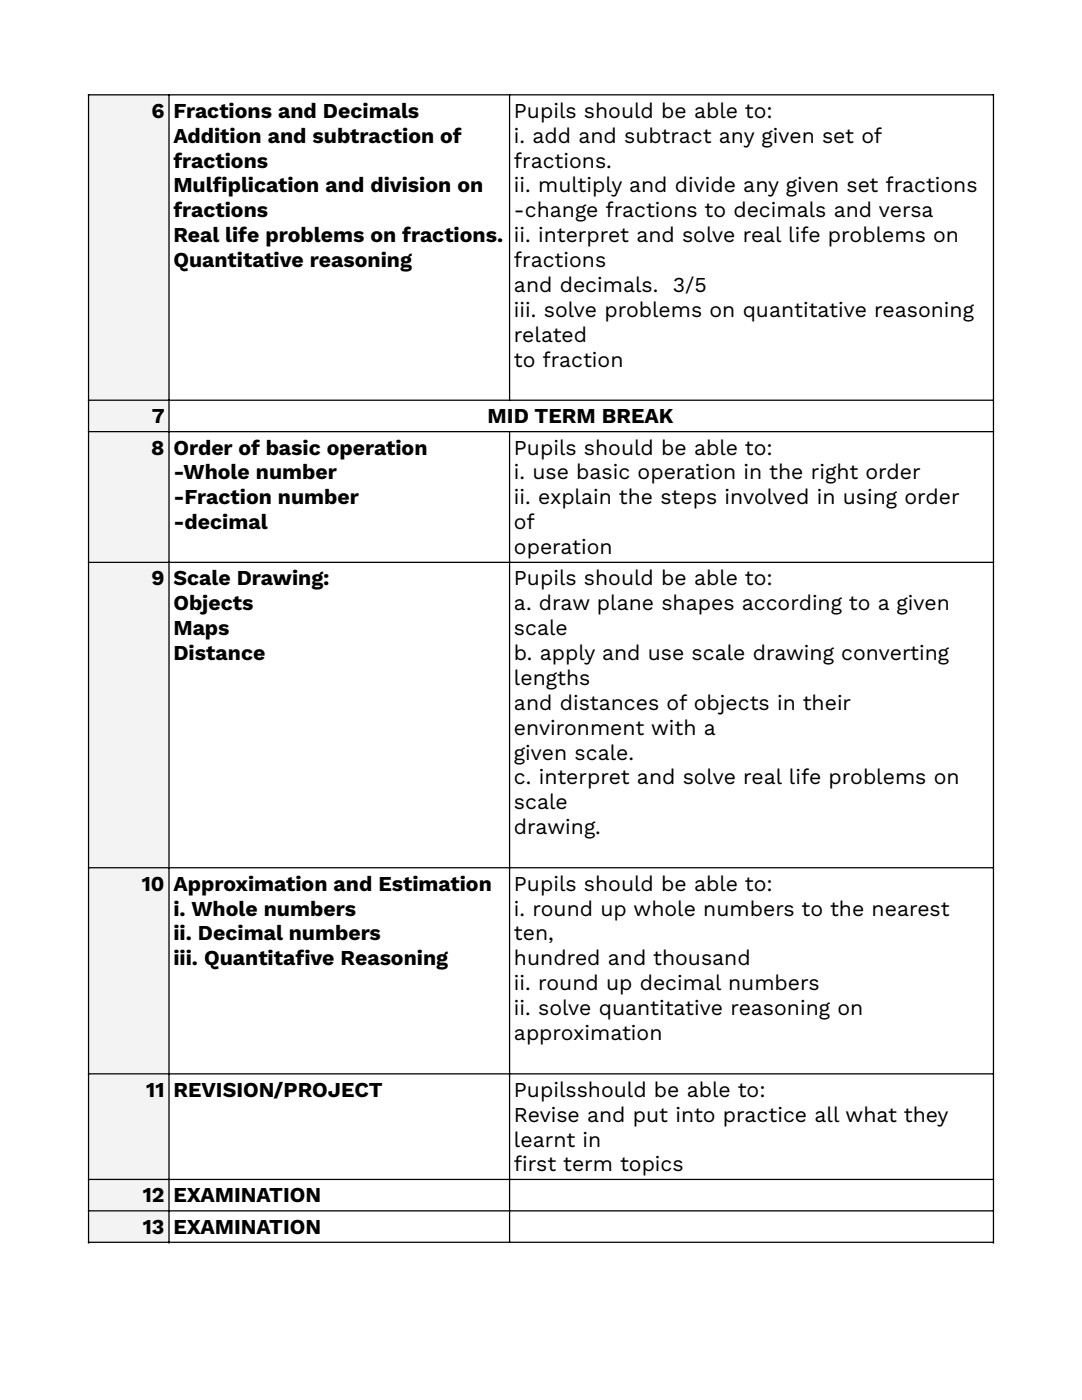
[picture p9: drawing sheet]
<svg xmlns="http://www.w3.org/2000/svg" width="288mm" height="372mm" viewBox="0 0 288 372" stroke-linecap="round" stroke-linejoin="round" font-family="sans-serif">
<defs><g id="words">
<g font-size="5.7">
<text x="40.3" y="31.3">6</text>
<text x="46.1" y="31.3">Fractions and Decimals</text>
<text x="136.7" y="31.3">Pupils should be able to:</text>
<text x="46.1" y="37.9">Addition and subtraction of</text>
<text x="136.7" y="37.9">i. add and subtract any given set of</text>
<text x="46.1" y="44.6">fractions</text>
<text x="136.7" y="44.6">fractions.</text>
<text x="46.1" y="51.2">Mulfiplication and division on</text>
<text x="136.7" y="51.2">ii. multiply and divide any given set fractions</text>
<text x="46.1" y="57.8">fractions</text>
<text x="136.7" y="57.8">-change fractions to decimals and versa</text>
<text x="46.1" y="64.4">Real life problems on fractions.</text>
<text x="136.7" y="64.4">ii. interpret and solve real life problems on</text>
<text x="46.1" y="71.1">Quantitative reasoning</text>
<text x="136.7" y="71.1">fractions</text>
<text x="136.7" y="77.7">and decimals. 3/5</text>
<text x="136.7" y="84.3">iii. solve problems on quantitative reasoning</text>
<text x="136.7" y="90.9">related</text>
<text x="136.7" y="97.6">to fraction</text>
<text x="40.4" y="112.6">7</text>
<text x="129.7" y="112.6">MID TERM BREAK</text>
<text x="40.2" y="120.9">8</text>
<text x="46.1" y="120.9">Order of basic operation</text>
<text x="136.7" y="120.9">Pupils should be able to:</text>
<text x="46.1" y="127.6">-Whole number</text>
<text x="136.7" y="127.6">i. use basic operation in the right order</text>
<text x="46.1" y="134.2">-Fraction number</text>
<text x="136.7" y="134.2">ii. explain the steps involved in using order</text>
<text x="46.1" y="140.8">-decimal</text>
<text x="136.7" y="140.8">of</text>
<text x="136.7" y="147.4">operation</text>
<text x="40.3" y="155.7">9</text>
<text x="46.1" y="155.7">Scale Drawing:</text>
<text x="136.7" y="155.7">Pupils should be able to:</text>
<text x="46.1" y="162.3">Objects</text>
<text x="136.7" y="162.3">a. draw plane shapes according to a given</text>
<text x="46.1" y="169">Maps</text>
<text x="136.7" y="169">scale</text>
<text x="46.1" y="175.6">Distance</text>
<text x="136.7" y="175.6">b. apply and use scale drawing converting</text>
<text x="136.7" y="182.2">lengths</text>
<text x="136.7" y="188.8">and distances of objects in their</text>
<text x="136.7" y="195.5">environment with a</text>
<text x="136.7" y="202.1">given scale.</text>
<text x="136.7" y="208.7">c. interpret and solve real life problems on</text>
<text x="136.7" y="215.3">scale</text>
<text x="136.7" y="222">drawing.</text>
<text x="37.7" y="237">10</text>
<text x="46.1" y="237">Approximation and Estimation</text>
<text x="136.7" y="237">Pupils should be able to:</text>
<text x="46.1" y="243.6">i. Whole numbers</text>
<text x="136.7" y="243.6">i. round up whole numbers to the nearest</text>
<text x="46.1" y="250.2">ii. Decimal numbers</text>
<text x="136.7" y="250.2">ten,</text>
<text x="46.1" y="256.8">iii. Quantitafive Reasoning</text>
<text x="136.7" y="256.8">hundred and thousand</text>
<text x="136.7" y="263.5">ii. round up decimal numbers</text>
<text x="136.7" y="270.1">ii. solve quantitative reasoning on</text>
<text x="136.7" y="276.7">approximation</text>
<text x="38.9" y="291.8">11</text>
<text x="46.1" y="291.8">REVISION/PROJECT</text>
<text x="136.7" y="291.8">Pupilsshould be able to:</text>
<text x="136.7" y="298.4">Revise and put into practice all what they</text>
<text x="136.7" y="305">learnt in</text>
<text x="136.7" y="311.7">first term topics</text>
<text x="38" y="319.9">12</text>
<text x="46.1" y="319.9">EXAMINATION</text>
<text x="38" y="328.2">13</text>
<text x="46.1" y="328.2">EXAMINATION</text>
</g>
</g></defs>
<path d="M23.4 25.1h21.7v305.6h-21.7z" fill="#f3f3f3"/>
<g fill="none" stroke="#000" stroke-width=".33">
<path d="M23.4 25.2h241.1M23.6 25.1v305.8M45 25.1v305.8M135.6 25.1v81.6M264.3 25.1v305.8M23.4 106.5h241.1M23.4 114.8h241.1M135.6 114.7v216M23.4 149.6h241.1M23.4 230.9h241.1M23.4 285.7h241.1M23.4 313.8h241.1"/>
<path d="M23.4 322.2h241.1M23.4 330.5h241.1"/>
</g>
<use href="#words"/>
</svg>
